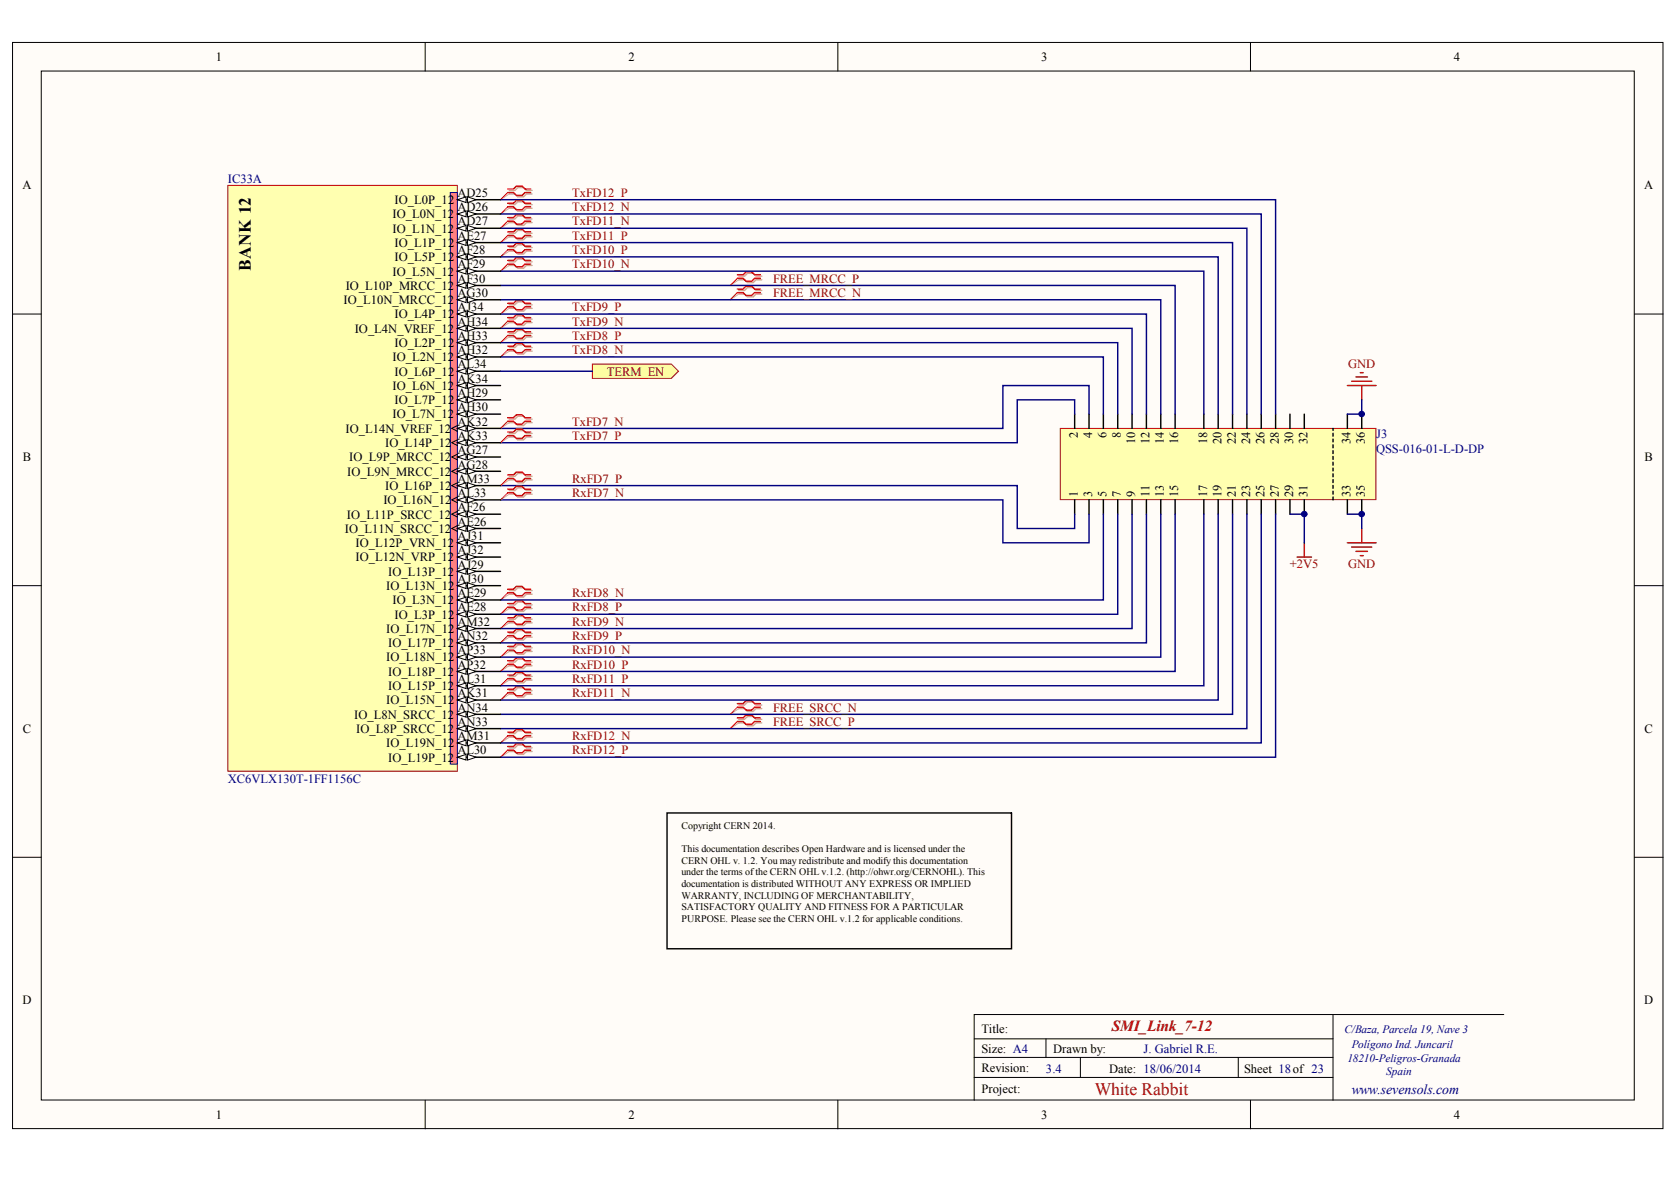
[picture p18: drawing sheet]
<svg xmlns="http://www.w3.org/2000/svg" width="288mm" height="202mm" viewBox="0 0 288 202" stroke-linecap="round" stroke-linejoin="round" font-family="sans-serif">
<defs><g id="words">
<text font-size="3" x="43.1" y="46.5" transform="rotate(-90 43.1 46.5)">BANK 12</text>
<text font-size="3" fill="#800000" x="187.8" y="187.7">White Rabbit</text>
<text font-size="2.6" fill="#800000" x="190.8" y="176.8">SMI_Link_7-12</text>
<text font-size="2.4" fill="#000080" x="231.9" y="187.6">www.sevensols.com</text>
<g font-size="2.2">
<text x="37" y="10.4">1</text>
<text x="107.8" y="10.4">2</text>
<text x="178.6" y="10.4">3</text>
<text x="249.4" y="10.4">4</text>
<text x="3.9" y="32.5">A</text>
<text x="67.7" y="35">IO_L0P_12</text>
<text x="78.5" y="33.8">AD25</text>
<text x="282.1" y="32.5">A</text>
<text x="67.4" y="37.4">IO_L0N_12</text>
<text x="67.4" y="39.9">IO_L1N_12</text>
<text x="78.5" y="36.2">AD26</text>
<text x="78.5" y="38.7">AD27</text>
<text x="78.5" y="41.1">AE27</text>
<text x="67.4" y="47.2">IO_L5N_12</text>
<text x="67.7" y="42.3">IO_L1P_12</text>
<text x="67.7" y="44.8">IO_L5P_12</text>
<text x="78.5" y="43.6">AF28</text>
<text x="78.5" y="46">AF29</text>
<text x="59" y="52.1">IO_L10N_MRCC_12</text>
<text x="59.3" y="49.7">IO_L10P_MRCC_12</text>
<text x="78.5" y="48.5">AF30</text>
<text x="78.5" y="50.9">AG30</text>
<text x="78.5" y="53.4">AJ34</text>
<text x="60.9" y="57">IO_L4N_VREF_12</text>
<text x="67.7" y="54.6">IO_L4P_12</text>
<text x="67.7" y="59.5">IO_L2P_12</text>
<text x="78.5" y="55.8">AH34</text>
<text x="78.5" y="58.3">AH33</text>
<text x="67.4" y="61.9">IO_L2N_12</text>
<text x="67.7" y="64.4">IO_L6P_12</text>
<text x="78.5" y="60.7">AH32</text>
<text x="78.5" y="63.2">AL34</text>
<text x="78.5" y="65.6">AK34</text>
<text x="67.4" y="66.8">IO_L6N_12</text>
<text x="67.4" y="71.7">IO_L7N_12</text>
<text x="67.7" y="69.3">IO_L7P_12</text>
<text x="78.5" y="68.1">AH29</text>
<text x="78.5" y="70.5">AH30</text>
<text x="59.3" y="74.2">IO_L14N_VREF_12</text>
<text x="66.1" y="76.7">IO_L14P_12</text>
<text x="78.5" y="73">AK32</text>
<text x="78.5" y="75.4">AK33</text>
<text x="78.5" y="77.9">AG27</text>
<text x="3.9" y="79.1">B</text>
<text x="59.6" y="81.6">IO_L9N_MRCC_12</text>
<text x="59.9" y="79.1">IO_L9P_MRCC_12</text>
<text x="78.5" y="80.3">AG28</text>
<text x="78.5" y="82.8">AM33</text>
<text x="282.1" y="79.1">B</text>
<text x="59.5" y="88.9">IO_L11P_SRCC_12</text>
<text x="65.8" y="86.5">IO_L16N_12</text>
<text x="66.1" y="84">IO_L16P_12</text>
<text x="78.5" y="85.2">AL33</text>
<text x="78.5" y="87.7">AF26</text>
<text x="59.2" y="91.4">IO_L11N_SRCC_12</text>
<text x="61" y="93.8">IO_L12P_VRN_12</text>
<text x="78.5" y="90.1">AE26</text>
<text x="78.5" y="92.6">AJ31</text>
<text x="78.5" y="95">AJ32</text>
<text x="61" y="96.3">IO_L12N_VRP_12</text>
<text x="66.3" y="101.2">IO_L13N_12</text>
<text x="66.6" y="98.7">IO_L13P_12</text>
<text x="78.5" y="97.5">AJ29</text>
<text x="78.5" y="99.9">AJ30</text>
<text x="67.4" y="103.6">IO_L3N_12</text>
<text x="67.7" y="106.1">IO_L3P_12</text>
<text x="78.5" y="102.4">AE29</text>
<text x="78.5" y="104.8">AE28</text>
<text x="78.5" y="107.3">AM32</text>
<text x="66.3" y="108.5">IO_L17N_12</text>
<text x="66.3" y="113.4">IO_L18N_12</text>
<text x="66.6" y="111">IO_L17P_12</text>
<text x="78.5" y="109.7">AN32</text>
<text x="78.5" y="112.2">AP33</text>
<text x="66.6" y="115.9">IO_L18P_12</text>
<text x="66.6" y="118.3">IO_L15P_12</text>
<text x="78.5" y="114.6">AP32</text>
<text x="78.5" y="117.1">AL31</text>
<text x="78.5" y="119.5">AK31</text>
<text x="3.9" y="125.6">C</text>
<text x="60.8" y="123.2">IO_L8N_SRCC_12</text>
<text x="61.1" y="125.7">IO_L8P_SRCC_12</text>
<text x="66.3" y="120.8">IO_L15N_12</text>
<text x="78.5" y="122">AN34</text>
<text x="78.5" y="124.4">AN33</text>
<text x="282.1" y="125.6">C</text>
<text x="66.3" y="128.1">IO_L19N_12</text>
<text x="66.6" y="130.6">IO_L19P_12</text>
<text x="78.5" y="126.9">AM31</text>
<text x="78.5" y="129.3">AL30</text>
<text x="3.9" y="172.2">D</text>
<text x="282.1" y="172.2">D</text>
<text x="168.4" y="177.1">Title:</text>
<text x="168.4" y="180.6">Size: A4</text>
<text x="168.4" y="183.8">Revision:</text>
<text x="180.7" y="180.6">Drawn by:</text>
<text x="190.3" y="184">Date: 18/06/2014</text>
<text x="213.4" y="184">Sheet 18of 23</text>
<text x="37" y="191.8">1</text>
<text x="107.8" y="191.8">2</text>
<text x="168.4" y="187.4">Project:</text>
<text x="178.6" y="191.8">3</text>
<text x="249.4" y="191.8">4</text>
</g>
<g font-size="2.2" fill="#000080">
<text x="39.1" y="31.3">IC33A</text>
<text x="236.1" y="75.2">J3</text>
<text x="236.1" y="77.6">QSS-016-01-L-D-DP</text>
<text x="39.1" y="134.2">XC6VLX130T-1FF1156C</text>
<text x="179.4" y="184">3.4</text>
<text x="196.2" y="180.6">J. Gabriel R.E.</text>
</g>
<g font-size="2.2" fill="#800000">
<text x="98.2" y="33.8">TxFD12_P</text>
<text x="98.2" y="41.1">TxFD11_P</text>
<text x="98.2" y="38.7">TxFD11_N</text>
<text x="98.2" y="36.2">TxFD12_N</text>
<text x="98.2" y="43.6">TxFD10_P</text>
<text x="98.2" y="46">TxFD10_N</text>
<text x="98.2" y="53.4">TxFD9_P</text>
<text x="132.7" y="48.5">FREE_MRCC_P</text>
<text x="132.7" y="50.9">FREE_MRCC_N</text>
<text x="98.2" y="58.3">TxFD8_P</text>
<text x="98.2" y="55.8">TxFD9_N</text>
<text x="98.2" y="60.7">TxFD8_N</text>
<text x="104.1" y="64.4">TERM_EN</text>
<text x="231.3" y="63.2">GND</text>
<text x="98.2" y="75.4">TxFD7_P</text>
<text x="98.2" y="73">TxFD7_N</text>
<text x="98.2" y="82.8">RxFD7_P</text>
<text x="98.2" y="85.2">RxFD7_N</text>
<text x="221.3" y="97.4">+2V5</text>
<text x="231.3" y="97.4">GND</text>
<text x="98.2" y="104.8">RxFD8_P</text>
<text x="98.2" y="102.4">RxFD8_N</text>
<text x="98.2" y="107.3">RxFD9_N</text>
<text x="98.2" y="109.7">RxFD9_P</text>
<text x="98.2" y="112.2">RxFD10_N</text>
<text x="98.2" y="114.6">RxFD10_P</text>
<text x="98.2" y="117.1">RxFD11_P</text>
<text x="98.2" y="119.5">RxFD11_N</text>
<text x="132.7" y="124.4">FREE_SRCC_P</text>
<text x="132.7" y="122">FREE_SRCC_N</text>
<text x="98.2" y="129.3">RxFD12_P</text>
<text x="98.2" y="126.9">RxFD12_N</text>
</g>
<g font-size="2.1">
<text x="184.9" y="75" transform="rotate(-90 184.9 75)">2</text>
<text x="187.4" y="75" transform="rotate(-90 187.4 75)">4</text>
<text x="189.8" y="75" transform="rotate(-90 189.8 75)">6</text>
<text x="192.3" y="75" transform="rotate(-90 192.3 75)">8</text>
<text x="194.8" y="76.1" transform="rotate(-90 194.8 76.1)">10</text>
<text x="197.2" y="76.1" transform="rotate(-90 197.2 76.1)">12</text>
<text x="199.7" y="76.1" transform="rotate(-90 199.7 76.1)">14</text>
<text x="202.1" y="76.1" transform="rotate(-90 202.1 76.1)">16</text>
<text x="207.1" y="76.1" transform="rotate(-90 207.1 76.1)">18</text>
<text x="209.5" y="76.1" transform="rotate(-90 209.5 76.1)">20</text>
<text x="212" y="76.1" transform="rotate(-90 212 76.1)">22</text>
<text x="214.5" y="76.1" transform="rotate(-90 214.5 76.1)">24</text>
<text x="216.9" y="76.1" transform="rotate(-90 216.9 76.1)">26</text>
<text x="219.4" y="76.1" transform="rotate(-90 219.4 76.1)">28</text>
<text x="221.8" y="76.1" transform="rotate(-90 221.8 76.1)">30</text>
<text x="224.3" y="76.1" transform="rotate(-90 224.3 76.1)">32</text>
<text x="231.7" y="76.1" transform="rotate(-90 231.7 76.1)">34</text>
<text x="234.2" y="76.1" transform="rotate(-90 234.2 76.1)">36</text>
<text x="184.9" y="85.2" transform="rotate(-90 184.9 85.2)">1</text>
<text x="187.4" y="85.2" transform="rotate(-90 187.4 85.2)">3</text>
<text x="189.8" y="85.2" transform="rotate(-90 189.8 85.2)">5</text>
<text x="192.3" y="85.2" transform="rotate(-90 192.3 85.2)">7</text>
<text x="194.8" y="85.2" transform="rotate(-90 194.8 85.2)">9</text>
<text x="197.2" y="85.2" transform="rotate(-90 197.2 85.2)">11</text>
<text x="199.7" y="85.2" transform="rotate(-90 199.7 85.2)">13</text>
<text x="202.1" y="85.2" transform="rotate(-90 202.1 85.2)">15</text>
<text x="207.1" y="85.2" transform="rotate(-90 207.1 85.2)">17</text>
<text x="209.5" y="85.2" transform="rotate(-90 209.5 85.2)">19</text>
<text x="212" y="85.2" transform="rotate(-90 212 85.2)">21</text>
<text x="214.5" y="85.2" transform="rotate(-90 214.5 85.2)">23</text>
<text x="216.9" y="85.2" transform="rotate(-90 216.9 85.2)">25</text>
<text x="219.4" y="85.2" transform="rotate(-90 219.4 85.2)">27</text>
<text x="221.8" y="85.2" transform="rotate(-90 221.8 85.2)">29</text>
<text x="224.3" y="85.2" transform="rotate(-90 224.3 85.2)">31</text>
<text x="231.7" y="85.2" transform="rotate(-90 231.7 85.2)">33</text>
<text x="234.2" y="85.2" transform="rotate(-90 234.2 85.2)">35</text>
</g>
<g font-size="1.9" fill="#000080">
<text x="230.7" y="177.2">C/Baza, Parcela 19, Nave 3</text>
<text x="231.9" y="179.6">Polígono Ind. Juncaril</text>
<text x="231.1" y="182.1">18210-Peligros-Granada</text>
<text x="237.8" y="184.3">Spain</text>
</g>
<g font-size="1.7">
<text x="116.9" y="142.1">Copyright CERN 2014.</text>
<text x="116.9" y="146.1">This documentation describes Open Hardware and is licensed under the</text>
<text x="116.9" y="148.1">CERN OHL v. 1.2. You may redistribute and modify this documentation</text>
<text x="116.9" y="150.1">under the terms ofthe CERN OHL v.1.2. (http://ohwr.org/CERNOHL). This</text>
<text x="116.9" y="152.1">documentation is distributed WITHOUT ANY EXPRESS OR IMPLIED</text>
<text x="116.9" y="154.1">WARRANTY, INCLUDING OF MERCHANTABILITY,</text>
<text x="116.9" y="156">SATISFACTORY QUALITY AND FITNESS FOR A PARTICULAR</text>
<text x="116.9" y="158">PURPOSE. Please see the CERN OHL v.1.2 for applicable conditions.</text>
</g>
</g></defs>
<g fill="#fffcf8" stroke="#000" stroke-width=".17">
<path d="M2.2 7.3h283.1v186.2h-283.1z"/>
<path d="M7.1 12.2h273.3v176.4h-273.3z"/>
</g>
<g fill="none" stroke="#000" stroke-width=".17">
<path d="M72.9 7.3v4.9M143.7 7.3v4.9M214.5 7.3v4.9M2.2 53.8h4.9M280.4 53.8h4.9M2.2 100.4h4.9M280.4 100.4h4.9M2.2 147h4.9M280.4 147h4.9M167.1 178.1h61.6M179.4 178.1v3.2M228.7 173.9v14.7"/>
<path d="M258 173.9h-90.9v14.7M72.9 188.6v5M143.7 188.6v5M167.1 184.7h61.6M167.1 181.3h61.6M185.3 181.3v3.4M212.4 181.3v3.4M214.5 188.6v5"/>
</g>
<g fill="none" stroke="#d0a19e" stroke-width=".25">
<path d="M87.3 40h1l.5-.5h1l.5 .5h1M87.3 37.5h1l.5-.4h1l.5 .4h1M87.3 38.2h1l.5 .5h1l.5-.5h1M87.3 35.1h1l.5-.5h1l.5 .5h1M87.3 35.7h1l.5 .5h1l.5-.5h1M87.3 32.6h1l.5-.4h1l.5 .4h1M87.3 33.3h1l.5 .4h1l.5-.4h1M87.3 59.6h1l.5-.5h1l.5 .5h1M87.3 57.2h1l.5-.5h1l.5 .5h1M87.3 57.8h1l.5 .5h1l.5-.5h1M87.3 54.7h1l.5-.5h1l.5 .5h1M87.3 55.3h1l.5 .5h1l.5-.5h1"/>
<path d="M87.3 52.3h1l.5-.5h1l.5 .5h1M87.3 52.9h1l.5 .5h1l.5-.5h1M87.3 44.9h1l.5-.5h1l.5 .5h1M87.3 45.5h1l.5 .5h1l.5-.5h1M87.3 42.4h1l.5-.4h1l.5 .4h1M87.3 43.1h1l.5 .5h1l.5-.5h1M87.3 40.6h1l.5 .5h1l.5-.5h1M126.7 49.8h1l.5-.5h1l.5 .5h1M126.7 50.4h1l.5 .5h1l.5-.5h1M126.7 47.4h1l.5-.5h1l.5 .5h1M126.7 48h1l.5 .5h1l.5-.5h1M87.3 60.2h1l.5 .5h1l.5-.5h1"/>
<path d="M87.3 118.4h1l.5-.5h1l.5 .5h1M87.3 119h1l.5 .5h1l.5-.5h1M87.3 116h1l.5-.5h1l.5 .5h1M87.3 116.6h1l.5 .5h1l.5-.5h1M87.3 113.5h1l.5-.5h1l.5 .5h1M87.3 114.1h1l.5 .5h1l.5-.5h1M87.3 111.1h1l.5-.5h1l.5 .5h1M87.3 111.7h1l.5 .5h1l.5-.5h1M87.3 108.6h1l.5-.5h1l.5 .5h1M87.3 109.2h1l.5 .5h1l.5-.5h1M87.3 106.2h1l.5-.5h1l.5 .5h1M87.3 106.8h1l.5 .5h1l.5-.5h1"/>
<path d="M87.3 103.7h1l.5-.5h1l.5 .5h1M87.3 104.3h1l.5 .5h1l.5-.5h1M87.3 101.3h1l.5-.5h1l.5 .5h1M87.3 101.9h1l.5 .5h1l.5-.5h1M87.3 128.2h1l.5-.5h1l.5 .5h1M87.3 128.8h1l.5 .5h1l.5-.5h1M87.3 125.8h1l.5-.5h1l.5 .5h1M87.3 126.4h1l.5 .5h1l.5-.5h1M126.7 123.3h1l.5-.5h1l.5 .5h1M126.7 123.9h1l.5 .5h1l.5-.5h1M126.7 120.9h1l.5-.5h1l.5 .5h1M126.7 121.5h1l.5 .5h1l.5-.5h1"/>
</g>
<g fill="none" stroke="#d0a19e" stroke-width=".17">
<path d="M87.3 38.2l-1.4 .9M87.3 35.7l-1.4 1M87.3 33.3l-1.4 .9M87.3 57.8l-1.4 .9M87.3 55.3l-1.4 1M87.3 52.9l-1.4 .9M87.3 45.5l-1.4 1M87.3 43.1l-1.4 .9M87.3 40.6l-1.4 1M126.7 50.4l-1.4 1M126.7 48l-1.4 .9M87.3 60.2l-1.4 1"/>
<path d="M87.3 119l-1.4 1M87.3 116.6l-1.4 1M87.3 114.1l-1.4 1M87.3 111.7l-1.4 1M87.3 109.2l-1.4 1M87.3 106.8l-1.4 1M87.3 104.3l-1.4 1M87.3 101.9l-1.4 1M87.3 128.8l-1.4 1M87.3 126.4l-1.4 1M126.7 123.9l-1.4 1M126.7 121.5l-1.4 1"/>
</g>
<g fill="none" stroke="#f00" stroke-width=".25">
<path d="M87.1 39.8h1l.5-.5h1l.5 .5h.9M87.1 37.3h1l.5-.5h1l.5 .5h.9M87.1 37.9h1l.5 .5h1l.5-.5h.9M87.1 34.9h1l.5-.5h1l.5 .5h.9M87.1 35.5h1l.5 .5h1l.5-.5h.9M87.1 32.4h1l.5-.5h1l.5 .5h.9M87.1 33h1l.5 .5h1l.5-.5h.9M87.1 59.4h1l.5-.5h1l.5 .5h.9M87.1 60h1l.5 .5h1l.5-.5h.9M87.1 56.9h1l.5-.5h1l.5 .5h.9M87.1 57.5h1l.5 .5h1l.5-.5h.9M87.1 54.5h1l.5-.5h1l.5 .5h.9"/>
<path d="M87.1 55.1h1l.5 .5h1l.5-.5h.9M87.1 52h1l.5-.5h1l.5 .5h.9M87.1 52.6h1l.5 .5h1l.5-.5h.9M87.1 44.7h1l.5-.5h1l.5 .5h.9M87.1 45.3h1l.5 .5h1l.5-.5h.9M87.1 42.2h1l.5-.5h1l.5 .5h.9M87.1 42.8h1l.5 .5h1l.5-.5h.9M87.1 40.4h1l.5 .5h1l.5-.5h.9M126.5 49.6h1l.5-.5h1l.5 .5h.9M126.5 50.2h1l.5 .5h1l.5-.5h.9M126.5 47.1h1l.5-.5h1l.5 .5h.9M126.5 47.7h1l.5 .5h1l.5-.5h.9"/>
<path d="M87.1 118.2h1l.5-.5h1l.5 .5h.9M87.1 118.8h1l.5 .5h1l.5-.5h.9M87.1 115.7h1l.5-.5h1l.5 .5h.9M87.1 116.3h1l.5 .5h1l.5-.5h.9M87.1 113.3h1l.5-.5h1l.5 .5h.9M87.1 113.9h1l.5 .5h1l.5-.5h.9M87.1 110.8h1l.5-.5h1l.5 .5h.9M87.1 111.4h1l.5 .5h1l.5-.5h.9M87.1 108.4h1l.5-.5h1l.5 .5h.9M87.1 109h1l.5 .5h1l.5-.5h.9M87.1 105.9h1l.5-.5h1l.5 .5h.9M87.1 106.5h1l.5 .5h1l.5-.5h.9"/>
<path d="M87.1 103.5h1l.5-.5h1l.5 .5h.9M87.1 104.1h1l.5 .5h1l.5-.5h.9M87.1 101h1l.5-.5h1l.5 .5h.9M87.1 101.6h1l.5 .5h1l.5-.5h.9M87.1 128h1l.5-.5h1l.5 .5h.9M87.1 128.6h1l.5 .5h1l.5-.5h.9M87.1 125.5h1l.5-.5h1l.5 .5h.9M87.1 126.2h1l.5 .4h1l.5-.4h.9M126.5 123.1h1l.5-.5h1l.5 .5h.9M126.5 123.7h1l.5 .5h1l.5-.5h.9M126.5 120.6h1l.5-.5h1l.5 .5h.9M126.5 121.2h1l.5 .5h1l.5-.5h.9"/>
</g>
<g fill="none" stroke="#f00" stroke-width=".17">
<path d="M87.1 37.9l-1.2 1.2M87.1 35.5l-1.2 1.2M87.1 33l-1.2 1.2M87.1 60l-1.2 1.2M87.1 57.5l-1.2 1.2M87.1 55.1l-1.2 1.2M87.1 52.6l-1.2 1.2M87.1 45.3l-1.2 1.2M87.1 42.8l-1.2 1.2M87.1 40.4l-1.2 1.2M126.5 50.2l-1.2 1.2M126.5 47.7l-1.2 1.2"/>
<path d="M87.1 118.8l-1.2 1.2M87.1 116.3l-1.2 1.3M87.1 113.9l-1.2 1.2M87.1 111.4l-1.2 1.3M87.1 109l-1.2 1.2M87.1 106.5l-1.2 1.3M87.1 104.1l-1.2 1.2M87.1 101.6l-1.2 1.3M87.1 128.6l-1.2 1.2M87.1 126.2l-1.2 1.2M126.5 123.7l-1.2 1.2M126.5 121.2l-1.2 1.3"/>
</g>
<path d="M181.9 73.5h54.1v12.2h-54.1z" fill="#ffffb0" stroke="#800000" stroke-width=".17"/>
<g fill="none" stroke="#000" stroke-width=".25">
<path d="M184.4 71v2.5M186.8 71v2.5M189.3 71v2.5M191.7 71v2.5M194.2 71v2.5M196.7 71v2.5M199.1 71v2.5M201.6 71v2.5M206.5 71v2.5M209 71v2.5M211.4 71v2.5M213.9 71v2.5"/>
<path d="M216.4 71v2.5M218.8 71v2.5M221.3 71v2.5M223.8 71v2.5M231.1 71v2.5M233.6 71v2.5M184.4 85.7v2.5M186.8 85.7v2.5M189.3 85.7v2.5M191.7 85.7v2.5M194.2 85.7v2.5M196.7 85.7v2.5"/>
<path d="M199.1 85.7v2.5M201.6 85.7v2.5M206.5 85.7v2.5M209 85.7v2.5M211.4 85.7v2.5M213.9 85.7v2.5M216.4 85.7v2.5M218.8 85.7v2.5M221.3 85.7v2.5M223.8 85.7v2.5M231.1 85.7v2.5M233.6 85.7v2.5"/>
</g>
<path d="M228.7 85.7v-12.2" fill="none" stroke="#000" stroke-width=".25" stroke-dasharray=".5 .5"/>
<path d="M231.1 66.1h5M231.9 65.4h3.4M232.6 64.6h2M233.4 63.9h.5M233.6 66.1v2.5M222.5 95.5h2.5M223.8 93.1v2.4M231.1 93.1h5M231.9 93.8h3.4M232.6 94.5h2M233.4 95.3h.5M233.6 90.6v2.5" fill="none" stroke="#800000" stroke-width=".25"/>
<g fill="none" stroke="#000080" stroke-width=".25">
<path d="M85.9 39.1h128v31.9M85.9 36.7h130.5v34.3M85.9 34.2h132.9v36.8M85.9 58.7h105.8v12.3M85.9 56.3h108.3v14.7M85.9 53.8h110.8v17.2M85.9 51.4h113.2v19.6M85.9 48.9h115.7v22.1M85.9 46.5h120.6v24.5M85.9 44h123.1v27M85.9 41.6h125.5v29.4M85.9 61.2h103.4v9.8"/>
<path d="M184.4 71v-2.4h-9.9v7.3h-88.6M186.8 71v-4.9h-14.7v7.4h-86.2M233.6 68.6v2.4h-2.5M85.9 83.3h88.6v7.3h9.9v-2.4M85.9 85.7h86.2v7.4h14.7v-4.9M189.3 88.2v14.7h-103.4M191.7 88.2v17.1h-105.8M194.2 88.2v19.6h-108.3M196.7 88.2v22h-110.8M199.1 88.2v24.5h-113.2M201.6 88.2v26.9h-115.7M206.5 88.2v29.4h-120.6"/>
<path d="M209 88.2v31.8h-123.1M211.4 88.2v34.3h-125.5M213.9 88.2v36.7h-128M216.4 88.2v39.2h-130.5M218.8 88.2v41.6h-132.9M221.3 88.2h2.5v4.9M231.1 88.2h2.5v2.4"/>
</g>
<path d="M87.3 71.9h1l.5-.5h1l.5 .5h1M87.3 72.5h1l.5 .5h1l.5-.5h1M87.3 74.3h1l.5-.5h1l.5 .5h1M87.3 74.9h1l.5 .5h1l.5-.5h1M87.3 81.7h1l.5-.5h1l.5 .5h1M87.3 82.3h1l.5 .5h1l.5-.5h1M87.3 84.1h1l.5-.5h1l.5 .5h1M87.3 84.7h1l.5 .5h1l.5-.5h1" fill="none" stroke="#d0a19e" stroke-width=".25"/>
<path d="M87.3 72.5l-1.4 1M87.3 74.9l-1.4 1M87.3 82.3l-1.4 1M87.3 84.7l-1.4 1" fill="none" stroke="#d0a19e" stroke-width=".17"/>
<path d="M87.1 71.6h1l.5-.5h1l.5 .5h.9M87.1 72.2h1l.5 .5h1l.5-.5h.9M87.1 74.1h1l.5-.5h1l.5 .5h.9M87.1 74.7h1l.5 .5h1l.5-.5h.9M87.1 81.4h1l.5-.5h1l.5 .5h.9M87.1 82h1l.5 .5h1l.5-.5h.9M87.1 83.9h1l.5-.5h1l.5 .5h.9M87.1 84.5h1l.5 .5h1l.5-.5h.9" fill="none" stroke="#f00" stroke-width=".25"/>
<path d="M87.1 72.2l-1.2 1.3M87.1 74.7l-1.2 1.2M87.1 82l-1.2 1.3M87.1 84.5l-1.2 1.2" fill="none" stroke="#f00" stroke-width=".17"/>
<path d="M39.1 31.8h39.4v100.4h-39.4z" fill="#ffffb0" stroke="#800000" stroke-width=".17"/>
<path d="M77.3 33h1.2v98h-1.2z" fill="#ff8080" stroke="#000080" stroke-width=".17"/>
<path d="M78.5 34.2h7.4" fill="none" stroke="#000" stroke-width=".25"/>
<g fill="#fffcf8" stroke="#000" stroke-width=".17">
<path d="M78.5 34.2l1.5-.5v1z"/>
<path d="M80.2 33.7l1.5 .5-1.5 .5z"/>
</g>
<path d="M78.5 36.7h7.4" fill="none" stroke="#000" stroke-width=".25"/>
<g fill="#fffcf8" stroke="#000" stroke-width=".17">
<path d="M78.5 36.7l1.5-.5v1z"/>
<path d="M80.2 36.2l1.5 .5-1.5 .5z"/>
</g>
<path d="M78.5 39.1h7.4" fill="none" stroke="#000" stroke-width=".25"/>
<g fill="#fffcf8" stroke="#000" stroke-width=".17">
<path d="M78.5 39.1l1.5-.4v.9z"/>
<path d="M80.2 38.7l1.5 .4-1.5 .5z"/>
</g>
<path d="M78.5 41.6h7.4" fill="none" stroke="#000" stroke-width=".25"/>
<g fill="#fffcf8" stroke="#000" stroke-width=".17">
<path d="M78.5 41.6l1.5-.5v1z"/>
<path d="M80.2 41.1l1.5 .5-1.5 .5z"/>
</g>
<path d="M78.5 44h7.4" fill="none" stroke="#000" stroke-width=".25"/>
<g fill="#fffcf8" stroke="#000" stroke-width=".17">
<path d="M78.5 44l1.5-.4v.9z"/>
<path d="M80.2 43.6l1.5 .4-1.5 .5z"/>
</g>
<path d="M78.5 46.5h7.4" fill="none" stroke="#000" stroke-width=".25"/>
<g fill="#fffcf8" stroke="#000" stroke-width=".17">
<path d="M78.5 46.5l1.5-.5v1z"/>
<path d="M80.2 46l1.5 .5-1.5 .5z"/>
</g>
<path d="M78.5 48.9h7.4" fill="none" stroke="#000" stroke-width=".25"/>
<g fill="#fffcf8" stroke="#000" stroke-width=".17">
<path d="M78.5 48.9l1.5-.4v.9z"/>
<path d="M80.2 48.5l1.5 .4-1.5 .5z"/>
</g>
<path d="M78.5 51.4h7.4" fill="none" stroke="#000" stroke-width=".25"/>
<g fill="#fffcf8" stroke="#000" stroke-width=".17">
<path d="M78.5 51.4l1.5-.5v1z"/>
<path d="M80.2 50.9l1.5 .5-1.5 .5z"/>
</g>
<path d="M78.5 53.8h7.4" fill="none" stroke="#000" stroke-width=".25"/>
<g fill="#fffcf8" stroke="#000" stroke-width=".17">
<path d="M78.5 53.8l1.5-.4v.9z"/>
<path d="M80.2 53.4l1.5 .4-1.5 .5z"/>
</g>
<path d="M78.5 56.3h7.4" fill="none" stroke="#000" stroke-width=".25"/>
<g fill="#fffcf8" stroke="#000" stroke-width=".17">
<path d="M78.5 56.3l1.5-.5v1z"/>
<path d="M80.2 55.8l1.5 .5-1.5 .5z"/>
</g>
<path d="M78.5 58.7h7.4" fill="none" stroke="#000" stroke-width=".25"/>
<g fill="#fffcf8" stroke="#000" stroke-width=".17">
<path d="M78.5 58.7l1.5-.4v.9z"/>
<path d="M80.2 58.3l1.5 .4-1.5 .5z"/>
</g>
<path d="M78.5 61.2h7.4" fill="none" stroke="#000" stroke-width=".25"/>
<g fill="#fffcf8" stroke="#000" stroke-width=".17">
<path d="M78.5 61.2l1.5-.5v1z"/>
<path d="M80.2 60.7l1.5 .5-1.5 .5z"/>
</g>
<path d="M78.5 63.7h7.4" fill="none" stroke="#000" stroke-width=".25"/>
<g fill="#fffcf8" stroke="#000" stroke-width=".17">
<path d="M78.5 63.7l1.5-.5v.9z"/>
<path d="M80.2 63.2l1.5 .5-1.5 .4z"/>
</g>
<path d="M78.5 66.1h7.4" fill="none" stroke="#000" stroke-width=".25"/>
<g fill="#fffcf8" stroke="#000" stroke-width=".17">
<path d="M78.5 66.1l1.5-.5v1z"/>
<path d="M80.2 65.6l1.5 .5-1.5 .5z"/>
</g>
<path d="M78.5 68.6h7.4" fill="none" stroke="#000" stroke-width=".25"/>
<g fill="#fffcf8" stroke="#000" stroke-width=".17">
<path d="M78.5 68.6l1.5-.5v.9z"/>
<path d="M80.2 68.1l1.5 .5-1.5 .4z"/>
</g>
<path d="M78.5 71h7.4" fill="none" stroke="#000" stroke-width=".25"/>
<g fill="#fffcf8" stroke="#000" stroke-width=".17">
<path d="M78.5 71l1.5-.5v1z"/>
<path d="M80.2 70.5l1.5 .5-1.5 .5z"/>
</g>
<path d="M78.5 73.5h7.4" fill="none" stroke="#000" stroke-width=".25"/>
<path d="M78.5 73l-1 .5 1 .4" fill="none" stroke="#000" stroke-width=".17"/>
<g fill="#fffcf8" stroke="#000" stroke-width=".17">
<path d="M78.5 73.5l1.5-.5v.9z"/>
<path d="M80.2 73l1.5 .5-1.5 .4z"/>
</g>
<path d="M78.5 75.9h7.4" fill="none" stroke="#000" stroke-width=".25"/>
<path d="M78.5 75.4l-1 .5 1 .5" fill="none" stroke="#000" stroke-width=".17"/>
<g fill="#fffcf8" stroke="#000" stroke-width=".17">
<path d="M78.5 75.9l1.5-.5v1z"/>
<path d="M80.2 75.4l1.5 .5-1.5 .5z"/>
</g>
<path d="M78.5 78.4h7.4" fill="none" stroke="#000" stroke-width=".25"/>
<path d="M78.5 77.9l-1 .5 1 .4" fill="none" stroke="#000" stroke-width=".17"/>
<g fill="#fffcf8" stroke="#000" stroke-width=".17">
<path d="M78.5 78.4l1.5-.5v.9z"/>
<path d="M80.2 77.9l1.5 .5-1.5 .4z"/>
</g>
<path d="M78.5 80.8h7.4" fill="none" stroke="#000" stroke-width=".25"/>
<path d="M78.5 80.3l-1 .5 1 .5" fill="none" stroke="#000" stroke-width=".17"/>
<g fill="#fffcf8" stroke="#000" stroke-width=".17">
<path d="M78.5 80.8l1.5-.5v1z"/>
<path d="M80.2 80.3l1.5 .5-1.5 .5z"/>
</g>
<path d="M78.5 83.3h7.4" fill="none" stroke="#000" stroke-width=".25"/>
<path d="M78.5 82.8l-1 .5 1 .4" fill="none" stroke="#000" stroke-width=".17"/>
<g fill="#fffcf8" stroke="#000" stroke-width=".17">
<path d="M78.5 83.3l1.5-.5v.9z"/>
<path d="M80.2 82.8l1.5 .5-1.5 .4z"/>
</g>
<path d="M78.5 85.7h7.4" fill="none" stroke="#000" stroke-width=".25"/>
<path d="M78.5 85.2l-1 .5 1 .5" fill="none" stroke="#000" stroke-width=".17"/>
<g fill="#fffcf8" stroke="#000" stroke-width=".17">
<path d="M78.5 85.7l1.5-.5v1z"/>
<path d="M80.2 85.2l1.5 .5-1.5 .5z"/>
</g>
<path d="M78.5 88.2h7.4" fill="none" stroke="#000" stroke-width=".25"/>
<path d="M78.5 87.7l-1 .5 1 .5" fill="none" stroke="#000" stroke-width=".17"/>
<g fill="#fffcf8" stroke="#000" stroke-width=".17">
<path d="M78.5 88.2l1.5-.5v1z"/>
<path d="M80.2 87.7l1.5 .5-1.5 .5z"/>
</g>
<path d="M78.5 90.6h7.4" fill="none" stroke="#000" stroke-width=".25"/>
<path d="M78.5 90.1l-1 .5 1 .5" fill="none" stroke="#000" stroke-width=".17"/>
<g fill="#fffcf8" stroke="#000" stroke-width=".17">
<path d="M78.5 90.6l1.5-.5v1z"/>
<path d="M80.2 90.1l1.5 .5-1.5 .5z"/>
</g>
<path d="M78.5 93.1h7.4" fill="none" stroke="#000" stroke-width=".25"/>
<g fill="#fffcf8" stroke="#000" stroke-width=".17">
<path d="M78.5 93.1l1.5-.5v1z"/>
<path d="M80.2 92.6l1.5 .5-1.5 .5z"/>
</g>
<path d="M78.5 95.5h7.4" fill="none" stroke="#000" stroke-width=".25"/>
<g fill="#fffcf8" stroke="#000" stroke-width=".17">
<path d="M78.5 95.5l1.5-.5v1z"/>
<path d="M80.2 95l1.5 .5-1.5 .5z"/>
</g>
<path d="M78.5 98h7.4" fill="none" stroke="#000" stroke-width=".25"/>
<g fill="#fffcf8" stroke="#000" stroke-width=".17">
<path d="M78.5 98l1.5-.5v1z"/>
<path d="M80.2 97.5l1.5 .5-1.5 .5z"/>
</g>
<path d="M78.5 100.4h7.4" fill="none" stroke="#000" stroke-width=".25"/>
<g fill="#fffcf8" stroke="#000" stroke-width=".17">
<path d="M78.5 100.4l1.5-.5v1z"/>
<path d="M80.2 99.9l1.5 .5-1.5 .5z"/>
</g>
<path d="M78.5 102.9h7.4" fill="none" stroke="#000" stroke-width=".25"/>
<g fill="#fffcf8" stroke="#000" stroke-width=".17">
<path d="M78.5 102.9l1.5-.5v1z"/>
<path d="M80.2 102.4l1.5 .5-1.5 .5z"/>
</g>
<path d="M78.5 105.3h7.4" fill="none" stroke="#000" stroke-width=".25"/>
<g fill="#fffcf8" stroke="#000" stroke-width=".17">
<path d="M78.5 105.3l1.5-.5v1z"/>
<path d="M80.2 104.8l1.5 .5-1.5 .5z"/>
</g>
<path d="M78.5 107.8h7.4" fill="none" stroke="#000" stroke-width=".25"/>
<g fill="#fffcf8" stroke="#000" stroke-width=".17">
<path d="M78.5 107.8l1.5-.5v1z"/>
<path d="M80.2 107.3l1.5 .5-1.5 .5z"/>
</g>
<path d="M78.5 110.2h7.4" fill="none" stroke="#000" stroke-width=".25"/>
<g fill="#fffcf8" stroke="#000" stroke-width=".17">
<path d="M78.5 110.2l1.5-.5v1z"/>
<path d="M80.2 109.7l1.5 .5-1.5 .5z"/>
</g>
<path d="M78.5 112.7h7.4" fill="none" stroke="#000" stroke-width=".25"/>
<g fill="#fffcf8" stroke="#000" stroke-width=".17">
<path d="M78.5 112.7l1.5-.5v1z"/>
<path d="M80.2 112.2l1.5 .5-1.5 .5z"/>
</g>
<path d="M78.5 115.1h7.4" fill="none" stroke="#000" stroke-width=".25"/>
<g fill="#fffcf8" stroke="#000" stroke-width=".17">
<path d="M78.5 115.1l1.5-.5v1z"/>
<path d="M80.2 114.6l1.5 .5-1.5 .5z"/>
</g>
<path d="M78.5 117.6h7.4" fill="none" stroke="#000" stroke-width=".25"/>
<g fill="#fffcf8" stroke="#000" stroke-width=".17">
<path d="M78.5 117.6l1.5-.5v1z"/>
<path d="M80.2 117.1l1.5 .5-1.5 .5z"/>
</g>
<path d="M78.5 120h7.4" fill="none" stroke="#000" stroke-width=".25"/>
<g fill="#fffcf8" stroke="#000" stroke-width=".17">
<path d="M78.5 120l1.5-.5v1z"/>
<path d="M80.2 119.5l1.5 .5-1.5 .5z"/>
</g>
<path d="M78.5 122.5h7.4" fill="none" stroke="#000" stroke-width=".25"/>
<g fill="#fffcf8" stroke="#000" stroke-width=".17">
<path d="M78.5 122.5l1.5-.5v1z"/>
<path d="M80.2 122l1.5 .5-1.5 .5z"/>
</g>
<path d="M78.5 124.9h7.4" fill="none" stroke="#000" stroke-width=".25"/>
<g fill="#fffcf8" stroke="#000" stroke-width=".17">
<path d="M78.5 124.9l1.5-.5v1z"/>
<path d="M80.2 124.4l1.5 .5-1.5 .5z"/>
</g>
<path d="M78.5 127.4h7.4" fill="none" stroke="#000" stroke-width=".25"/>
<g fill="#fffcf8" stroke="#000" stroke-width=".17">
<path d="M78.5 127.4l1.5-.5v1z"/>
<path d="M80.2 126.9l1.5 .5-1.5 .5z"/>
</g>
<path d="M78.5 129.8h7.4" fill="none" stroke="#000" stroke-width=".25"/>
<g fill="#fffcf8" stroke="#000" stroke-width=".17">
<path d="M78.5 129.8l1.5-.5v1z"/>
<path d="M80.2 129.3l1.5 .5-1.5 .5z"/>
</g>
<path d="M101.6 62.4h13.6l1.2 1.3-1.2 1.2h-13.6z" fill-rule="evenodd" fill="#ffff80" stroke="#800000" stroke-width=".17"/>
<path d="M85.9 63.7h15.7" fill="none" stroke="#000080" stroke-width=".25"/>
<path d="M114.4 139.4h59.1v23.3h-59.1z" fill="none" stroke="#000" stroke-width=".25"/>
<g fill="#000080" stroke="#000080" stroke-width=".17">
<circle cx="223.8" cy="88.1" r=".47"/>
<circle cx="233.6" cy="88.1" r=".47"/>
<circle cx="233.6" cy="71" r=".47"/>
</g>
<use href="#words"/>
</svg>
